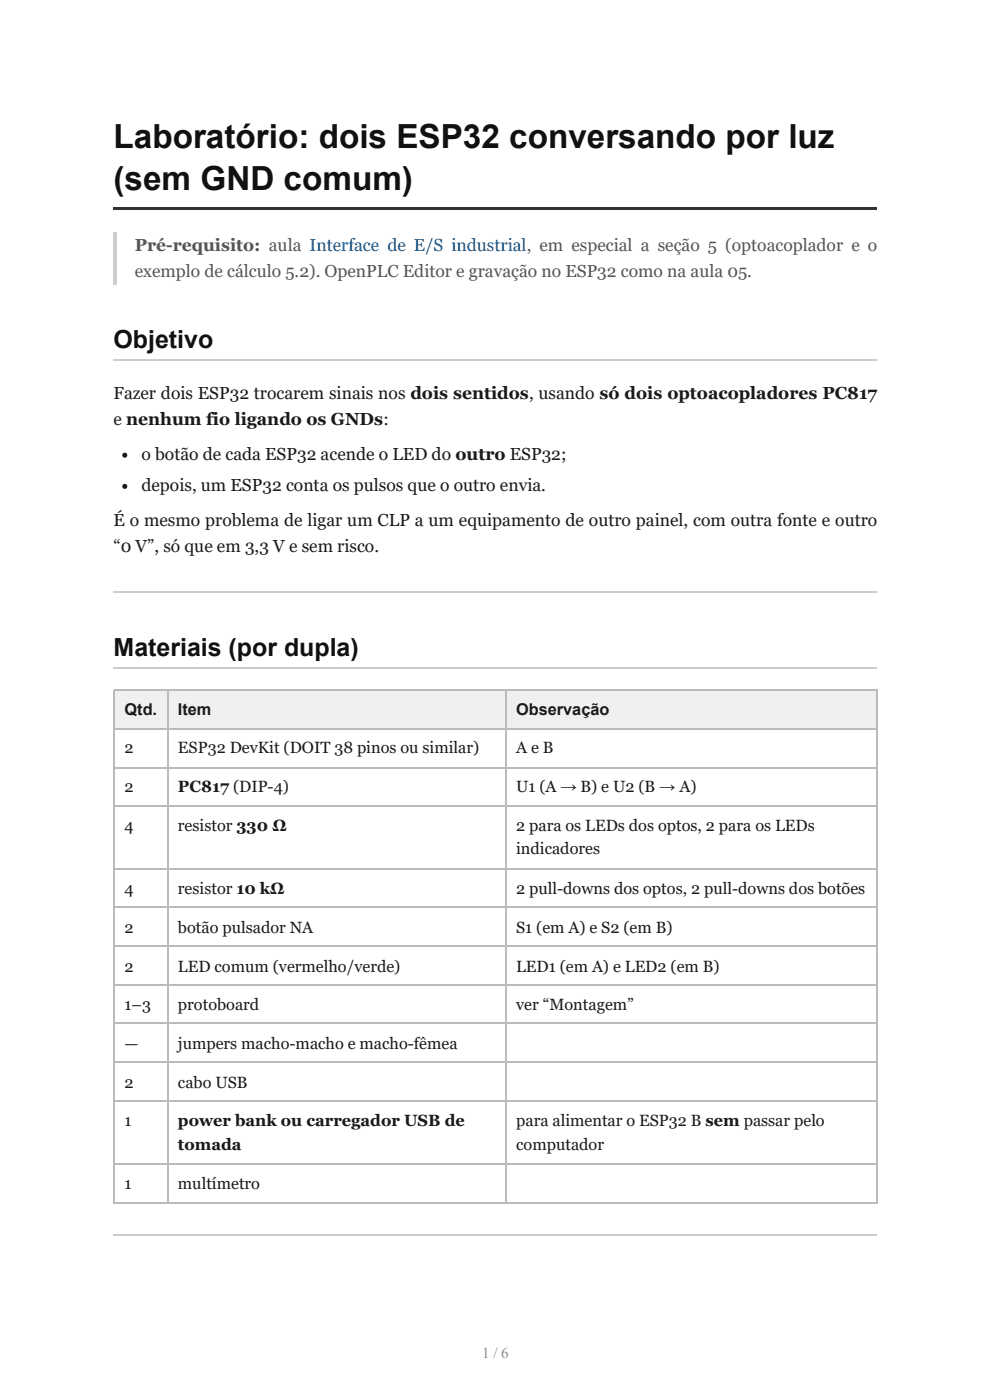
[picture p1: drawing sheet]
<svg xmlns="http://www.w3.org/2000/svg" width="210mm" height="297mm" viewBox="0 0 210 297" stroke-linecap="round" stroke-linejoin="round" font-family="sans-serif">
<defs><g id="words">
<g font-size="7.1" fill="#111">
<text x="24.1" y="31.5">Laboratório: dois ESP32 conversando por luz</text>
<text x="24.1" y="40.2">(sem GND comum)</text>
</g>
<g font-size="5.3" fill="#111">
<text x="24.1" y="73.8">Objetivo</text>
<text x="24.1" y="139.2">Materiais (por dupla)</text>
</g>
<g font-size="3.7" fill="#555">
<text x="28.6" y="53.2">Pré-requisito: aula Interface de E/S industrial, em especial a seção 5 (optoacoplador e o</text>
<text x="28.6" y="58.7">exemplo de cálculo 5.2). OpenPLC Editor e gravação no ESP32 como na aula 05.</text>
</g>
<g font-size="3.7" fill="#1a1a1a">
<text x="24.1" y="84.7">Fazer dois ESP32 trocarem sinais nos dois sentidos, usando só dois optoacopladores PC817</text>
<text x="24.1" y="90.2">e nenhum fio ligando os GNDs:</text>
<text x="30" y="97.6">o botão de cada ESP32 acende o LED do outro ESP32;</text>
<text x="30" y="104.2">depois, um ESP32 conta os pulsos que o outro envia.</text>
<text x="24.1" y="111.7">É o mesmo problema de ligar um CLP a um equipamento de outro painel, com outra fonte e outro</text>
<text x="24.1" y="117.2">“0 V”, só que em 3,3 V e sem risco.</text>
</g>
<g font-size="3.5" fill="#1a1a1a">
<text x="26.4" y="151.6">Qtd.</text>
<text x="37.7" y="151.6">Item</text>
<text x="109.4" y="151.6">Observação</text>
<text x="26.4" y="159.8">2</text>
<text x="37.7" y="159.8">ESP32 DevKit (DOIT 38 pinos ou similar)</text>
<text x="109.4" y="159.8">A e B</text>
<text x="26.4" y="168">2</text>
<text x="37.7" y="168">PC817 (DIP-4)</text>
<text x="109.4" y="168">U1 (A → B) e U2 (B → A)</text>
<text x="26.4" y="176.2">4</text>
<text x="37.7" y="176.2">resistor 330 Ω</text>
<text x="109.4" y="176.2">2 para os LEDs dos optos, 2 para os LEDs</text>
<text x="109.4" y="181.2">indicadores</text>
<text x="26.4" y="189.7">4</text>
<text x="37.7" y="189.7">resistor 10 kΩ</text>
<text x="109.4" y="189.7">2 pull-downs dos optos, 2 pull-downs dos botões</text>
<text x="26.4" y="197.9">2</text>
<text x="37.7" y="197.9">botão pulsador NA</text>
<text x="109.4" y="197.9">S1 (em A) e S2 (em B)</text>
<text x="26.4" y="206.1">2</text>
<text x="37.7" y="206.1">LED comum (vermelho/verde)</text>
<text x="109.4" y="206.1">LED1 (em A) e LED2 (em B)</text>
<text x="26.4" y="214.3">1–3</text>
<text x="37.7" y="214.3">protoboard</text>
<text x="109.4" y="214.3">ver “Montagem”</text>
<text x="26.4" y="222.5">—</text>
<text x="37.7" y="222.5">jumpers macho-macho e macho-fêmea</text>
<text x="26.4" y="230.7">2</text>
<text x="37.7" y="230.7">cabo USB</text>
<text x="26.4" y="238.9">1</text>
<text x="37.7" y="238.9">power bank ou carregador USB de</text>
<text x="109.4" y="238.9">para alimentar o ESP32 B sem passar pelo</text>
<text x="37.7" y="243.9">tomada</text>
<text x="109.4" y="243.9">computador</text>
<text x="26.4" y="252.1">1</text>
<text x="37.7" y="252.1">multímetro</text>
</g>
<text font-size="3.2" fill="#888" x="102.2" y="288.1">1 / 6</text>
</g></defs>
<path d="M24.1 43.9h161.9v.6h-161.9z" fill="#333"/>
<path d="M24.1 49.2h.8v11.1h-.8z" fill="#ccc"/>
<path d="M24.1 76.3h161.9M24.1 125.5h161.9M24.1 141.7h161.9" fill="none" stroke="#ccc" stroke-width=".26"/>
<g fill="#f0f0f0">
<path d="M24.3 146.3h11.2v8.2h-11.2z"/>
<path d="M35.5 146.3h71.7v8.2h-71.7z"/>
<path d="M107.2 146.3h78.8v8.2h-78.8z"/>
</g>
<g fill="none" stroke="#bbb" stroke-width=".26">
<path d="M24.1 146.4h161.9M24.1 154.6h161.9M24.2 146.3v109M35.6 146.3v109M107.3 146.3v109M185.9 146.3v109M24.1 162.9h161.9M24.1 171.1h161.9M24.1 184.3h161.9M24.1 192.5h161.9M24.1 200.7h161.9M24.1 208.9h161.9"/>
<path d="M24.1 217.1h161.9M24.1 225.3h161.9M24.1 233.5h161.9M24.1 247h161.9M24.1 255.2h161.9"/>
</g>
<path d="M24.1 262.1h161.9" fill="none" stroke="#ccc" stroke-width=".26"/>
<g fill="#1a1a1a">
<circle cx="26.5" cy="96.6" r=".53"/>
<circle cx="26.5" cy="103.2" r=".53"/>
</g>
<use href="#words"/>
</svg>
